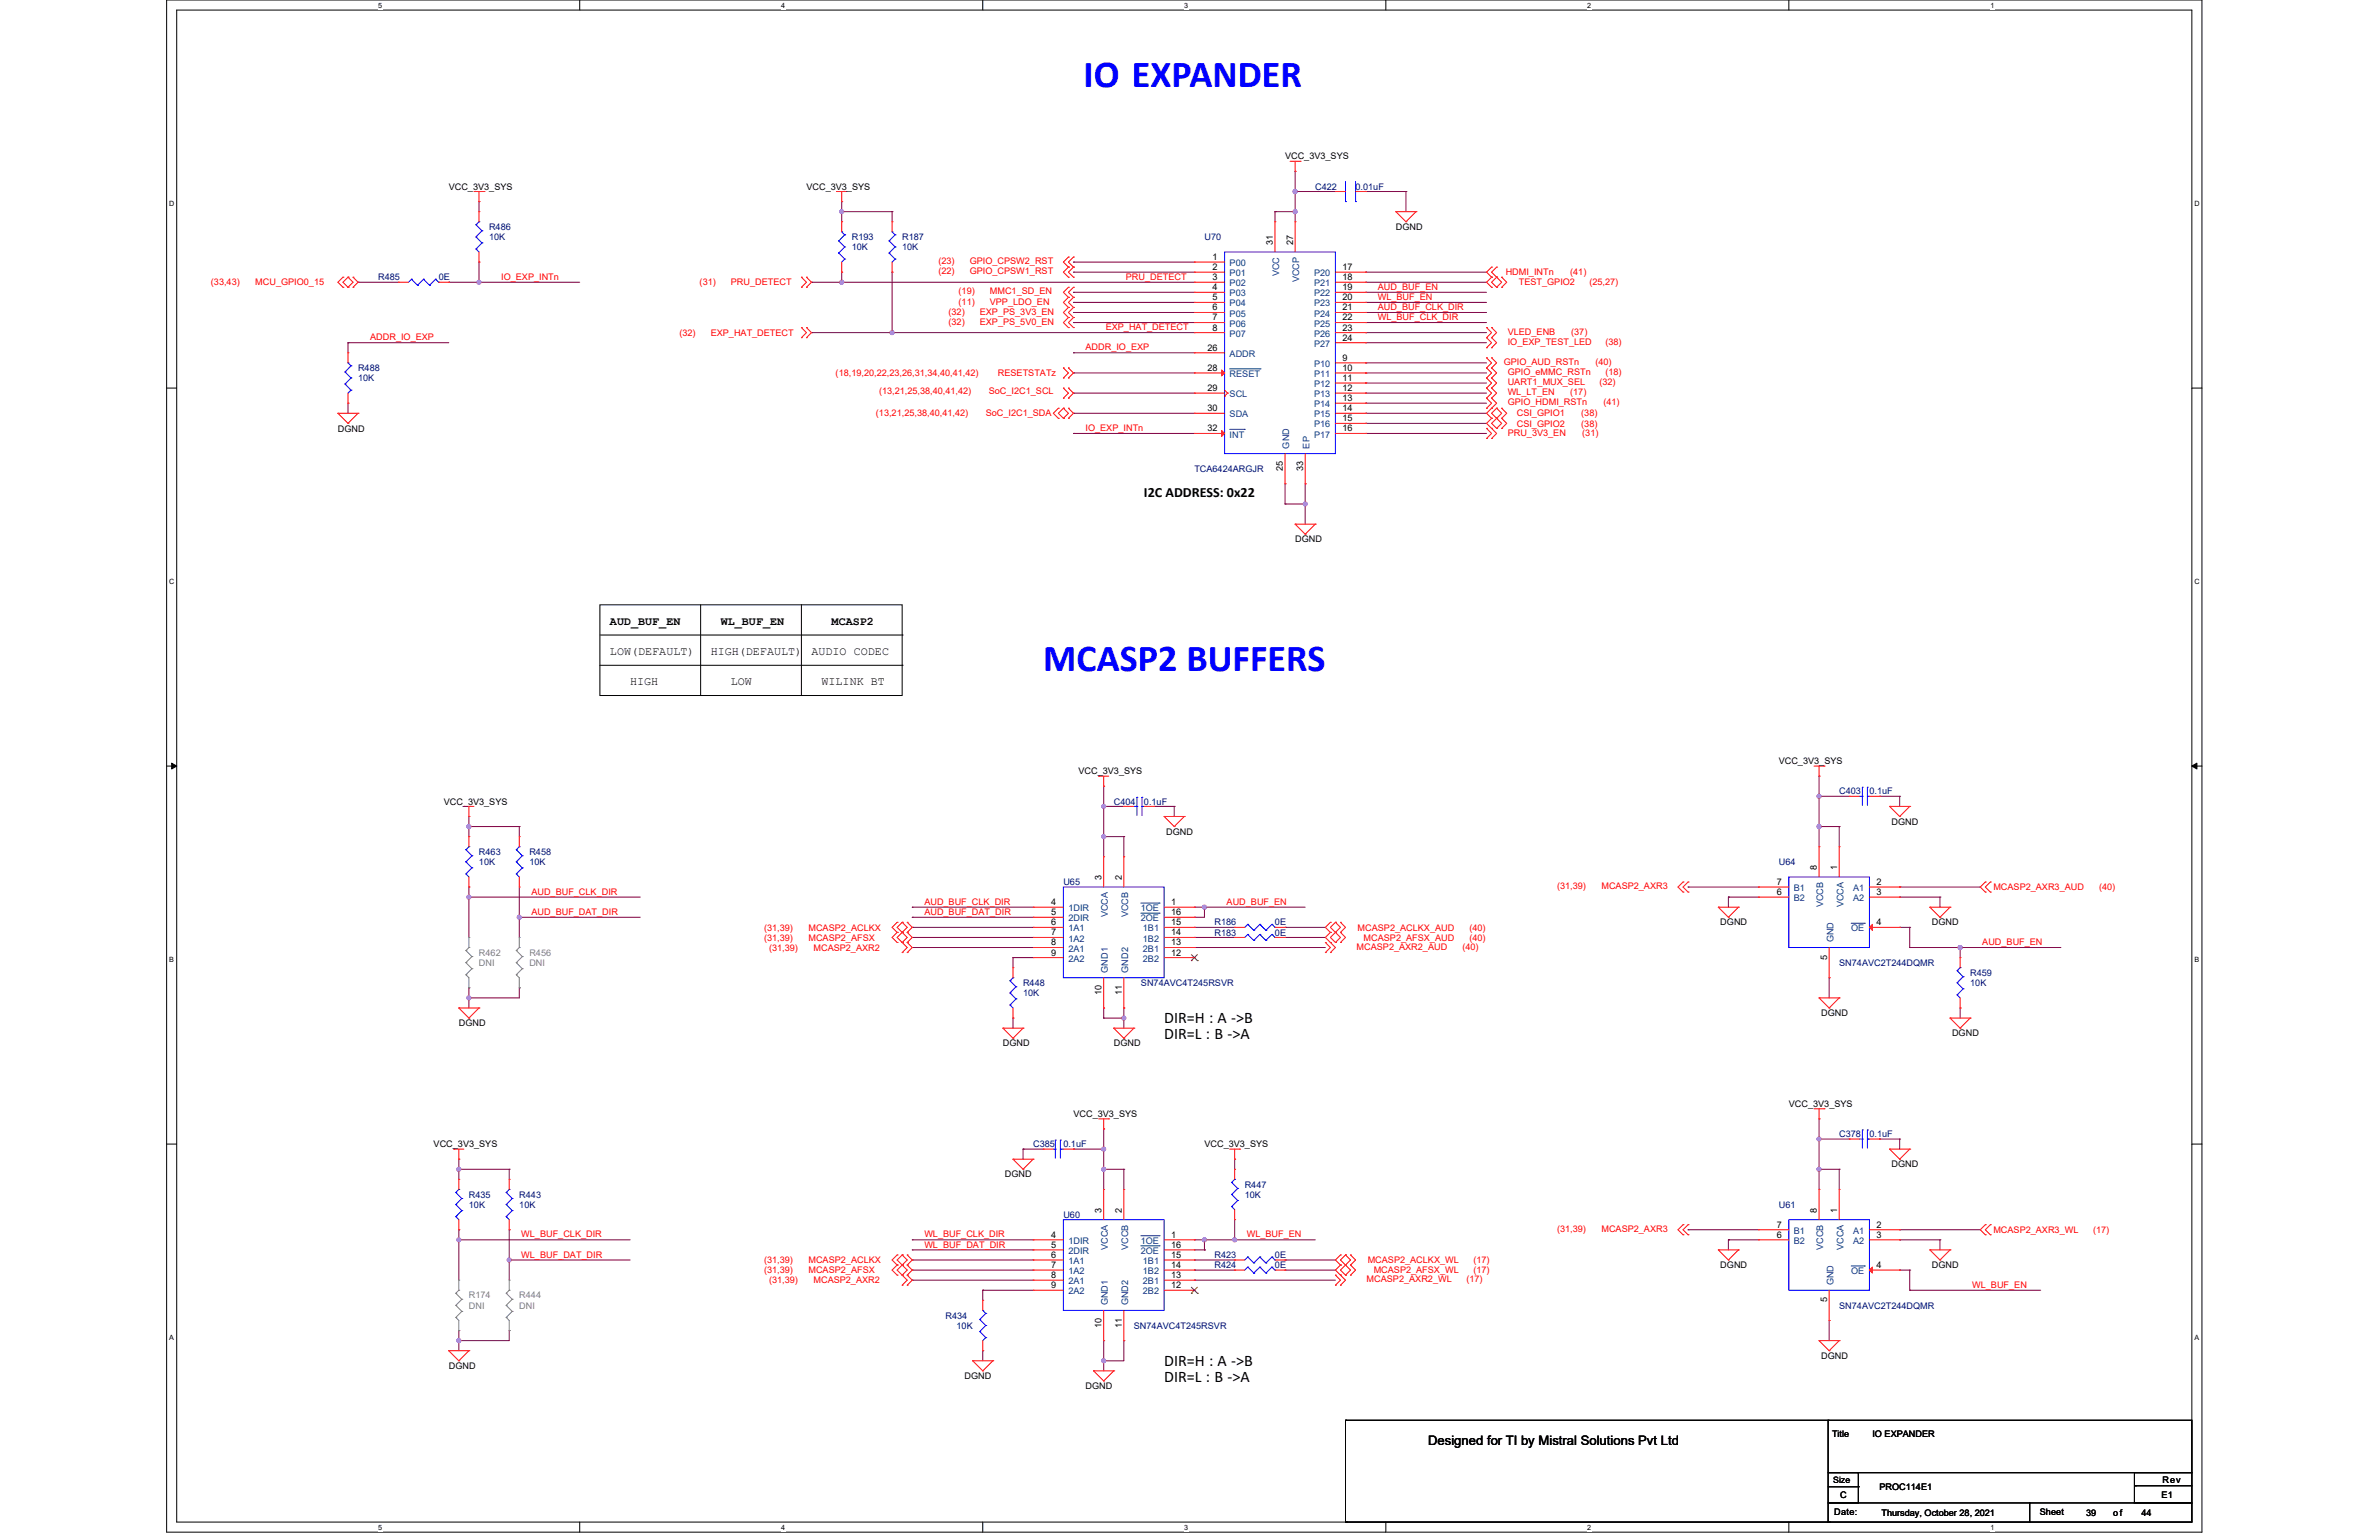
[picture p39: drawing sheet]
<svg xmlns="http://www.w3.org/2000/svg" width="432mm" height="279mm" viewBox="0 0 432 279" stroke-linecap="round" stroke-linejoin="round" font-family="sans-serif">
<defs><g id="words">
<g font-size="6.9" fill="#00f">
<text x="196.7" y="15.8">IO EXPANDER</text>
<text x="189.4" y="121.8">MCASP2 BUFFERS</text>
</g>
<g font-size="2.9">
<text x="211.3" y="185.7">DIR=H : A -&gt;B</text>
<text x="211.3" y="188.6">DIR=L : B -&gt;A</text>
<text x="211.3" y="247.8">DIR=H : A -&gt;B</text>
<text x="211.3" y="250.8">DIR=L : B -&gt;A</text>
</g>
<text font-size="2.6" x="207.6" y="90.2">I2C ADDRESS: 0x22</text>
<text font-size="2.4" x="259.2" y="262.2">Designed for TI by Mistral Solutions Pvt Ltd</text>
<g font-size="2.1">
<text x="110.7" y="113.3">AUD_BUF_EN</text>
<text x="130.8" y="113.3">WL_BUF_EN</text>
<text x="150.9" y="113.3">MCASP2</text>
<text x="110.7" y="118.8">LOW(DEFAULT)</text>
<text x="129" y="118.8">HIGH(DEFAULT)</text>
<text x="147.3" y="118.8">AUDIO CODEC</text>
<text x="114.4" y="124.3">HIGH</text>
<text x="132.7" y="124.3">LOW</text>
<text x="149.1" y="124.3">WILINK BT</text>
</g>
<g font-size="1.6">
<text x="233.2" y="28.9">VCC_3V3_SYS</text>
<text x="81.5" y="34.4">VCC_3V3_SYS</text>
<text x="146.4" y="34.4">VCC_3V3_SYS</text>
<text x="253.4" y="41.7">DGND</text>
<text x="220.1" y="47.2">1</text>
<text x="231" y="44.4" transform="rotate(-90 231 44.4)">31</text>
<text x="234.7" y="44.4" transform="rotate(-90 234.7 44.4)">27</text>
<text x="220.1" y="49">2</text>
<text x="220.1" y="50.8">3</text>
<text x="220.1" y="52.7">4</text>
<text x="243.7" y="49">17</text>
<text x="243.7" y="50.8">18</text>
<text x="243.7" y="52.7">19</text>
<text x="220.1" y="54.5">5</text>
<text x="220.1" y="56.3">6</text>
<text x="220.1" y="58.1">7</text>
<text x="220.1" y="60">8</text>
<text x="243.7" y="54.5">20</text>
<text x="243.7" y="56.3">21</text>
<text x="243.7" y="58.1">22</text>
<text x="243.7" y="60">23</text>
<text x="219.1" y="63.6">26</text>
<text x="243.7" y="61.8">24</text>
<text x="243.7" y="65.5">9</text>
<text x="219.1" y="67.3">28</text>
<text x="219.1" y="70.9">29</text>
<text x="243.7" y="67.3">10</text>
<text x="243.7" y="69.1">11</text>
<text x="243.7" y="70.9">12</text>
<text x="219.1" y="74.6">30</text>
<text x="243.7" y="72.8">13</text>
<text x="243.7" y="74.6">14</text>
<text x="243.7" y="76.4">15</text>
<text x="61.3" y="78.3">DGND</text>
<text x="219.1" y="78.3">32</text>
<text x="243.7" y="78.3">16</text>
<text x="232.9" y="85.4" transform="rotate(-90 232.9 85.4)">25</text>
<text x="236.5" y="85.4" transform="rotate(-90 236.5 85.4)">33</text>
<text x="235.1" y="98.4">DGND</text>
<text x="195.8" y="140.5">VCC_3V3_SYS</text>
<text x="322.9" y="138.6">VCC_3V3_SYS</text>
<text x="80.5" y="146">VCC_3V3_SYS</text>
<text x="343.3" y="149.6">DGND</text>
<text x="211.7" y="151.4">DGND</text>
<text x="199.9" y="159.7" transform="rotate(-90 199.9 159.7)">3</text>
<text x="203.6" y="159.7" transform="rotate(-90 203.6 159.7)">2</text>
<text x="322.5" y="160.6">7</text>
<text x="329.8" y="157.8" transform="rotate(-90 329.8 157.8)">8</text>
<text x="333.5" y="157.8" transform="rotate(-90 333.5 157.8)">1</text>
<text x="340.6" y="160.6">2</text>
<text x="190.8" y="164.2">4</text>
<text x="190.8" y="166">5</text>
<text x="190.8" y="167.9">6</text>
<text x="212.6" y="164.2">1</text>
<text x="212.6" y="166">16</text>
<text x="212.6" y="167.9">15</text>
<text x="312.2" y="167.9">DGND</text>
<text x="322.5" y="162.4">6</text>
<text x="340.6" y="162.4">3</text>
<text x="340.6" y="167.9">4</text>
<text x="350.7" y="167.9">DGND</text>
<text x="190.8" y="169.7">7</text>
<text x="190.8" y="171.5">8</text>
<text x="190.8" y="173.4">9</text>
<text x="212.6" y="169.7">14</text>
<text x="212.6" y="171.5">13</text>
<text x="212.6" y="173.4">12</text>
<text x="331.6" y="174.1" transform="rotate(-90 331.6 174.1)">5</text>
<text x="199.9" y="180.5" transform="rotate(-90 199.9 180.5)">10</text>
<text x="203.6" y="180.5" transform="rotate(-90 203.6 180.5)">11</text>
<text x="330.5" y="184.4">DGND</text>
<text x="83.3" y="186.2">DGND</text>
<text x="182" y="189.9">DGND</text>
<text x="202.2" y="189.9">DGND</text>
<text x="354.3" y="188">DGND</text>
<text x="194.8" y="202.7">VCC_3V3_SYS</text>
<text x="324.7" y="200.8">VCC_3V3_SYS</text>
<text x="78.7" y="208.1">VCC_3V3_SYS</text>
<text x="218.6" y="208.1">VCC_3V3_SYS</text>
<text x="182.4" y="213.6">DGND</text>
<text x="343.3" y="211.8">DGND</text>
<text x="199.9" y="220" transform="rotate(-90 199.9 220)">3</text>
<text x="203.6" y="220" transform="rotate(-90 203.6 220)">2</text>
<text x="329.8" y="220" transform="rotate(-90 329.8 220)">8</text>
<text x="333.5" y="220" transform="rotate(-90 333.5 220)">1</text>
<text x="190.8" y="224.6">4</text>
<text x="190.8" y="226.4">5</text>
<text x="212.6" y="224.6">1</text>
<text x="212.6" y="226.4">16</text>
<text x="322.5" y="224.6">6</text>
<text x="322.5" y="222.7">7</text>
<text x="340.6" y="222.7">2</text>
<text x="340.6" y="224.6">3</text>
<text x="190.8" y="228.2">6</text>
<text x="190.8" y="230.1">7</text>
<text x="190.8" y="231.9">8</text>
<text x="190.8" y="233.7">9</text>
<text x="212.6" y="228.2">15</text>
<text x="212.6" y="230.1">14</text>
<text x="212.6" y="231.9">13</text>
<text x="212.6" y="233.7">12</text>
<text x="312.2" y="230.1">DGND</text>
<text x="340.6" y="230.1">4</text>
<text x="350.7" y="230.1">DGND</text>
<text x="331.6" y="236.3" transform="rotate(-90 331.6 236.3)">5</text>
<text x="199.9" y="240.9" transform="rotate(-90 199.9 240.9)">10</text>
<text x="203.6" y="240.9" transform="rotate(-90 203.6 240.9)">11</text>
<text x="81.5" y="248.4">DGND</text>
<text x="175.1" y="250.2">DGND</text>
<text x="330.5" y="246.5">DGND</text>
<text x="197" y="252">DGND</text>
<text x="332.5" y="260.6">Title</text>
<text x="339.9" y="260.6">IO EXPANDER</text>
<text x="332.7" y="269">Size</text>
<text x="392.5" y="269">Rev</text>
<text x="332.9" y="274.9">Date:</text>
<text x="334" y="271.8">C</text>
<text x="341.1" y="270.3">PROC114E1</text>
<text x="341.5" y="275.1">Thursday, October 28, 2021</text>
<text x="370.2" y="274.9">Sheet</text>
<text x="378.6" y="275.1">39</text>
<text x="383.6" y="275.1">of</text>
<text x="388.7" y="275.1">44</text>
<text x="392.3" y="271.8">E1</text>
</g>
<g font-size="1.6" fill="#000080">
<text x="238.7" y="34.4">C422</text>
<text x="246" y="34.4">0.01uF</text>
<text x="88.8" y="41.7">R486</text>
<text x="88.8" y="43.5">10K</text>
<text x="154.6" y="43.5">R193</text>
<text x="154.6" y="45.4">10K</text>
<text x="163.7" y="43.5">R187</text>
<text x="163.7" y="45.4">10K</text>
<text x="218.6" y="43.5">U70</text>
<text x="68.6" y="50.9">R485</text>
<text x="79.6" y="50.9">0E</text>
<text x="65" y="67.3">R488</text>
<text x="65" y="69.2">10K</text>
<text x="216.8" y="85.6">TCA6424ARGJR</text>
<text x="202.2" y="146">C404</text>
<text x="207.6" y="146">0.1uF</text>
<text x="333.8" y="144.1">C403</text>
<text x="339.3" y="144.1">0.1uF</text>
<text x="86.9" y="155.1">R463</text>
<text x="96.1" y="155.1">R458</text>
<text x="86.9" y="156.9">10K</text>
<text x="96.1" y="156.9">10K</text>
<text x="193" y="160.6">U65</text>
<text x="322.9" y="156.9">U64</text>
<text x="220.4" y="167.9">R186</text>
<text x="231.4" y="167.9">0E</text>
<text x="220.4" y="169.7">R183</text>
<text x="231.4" y="169.7">0E</text>
<text x="185.7" y="178.9">R448</text>
<text x="207.1" y="178.9">SN74AVC4T245RSVR</text>
<text x="333.8" y="175.2">SN74AVC2T244DQMR</text>
<text x="357.6" y="177.1">R459</text>
<text x="357.6" y="178.9">10K</text>
<text x="185.7" y="180.7">10K</text>
<text x="187.5" y="208.1">C385</text>
<text x="193" y="208.1">0.1uF</text>
<text x="333.8" y="206.3">C378</text>
<text x="339.3" y="206.3">0.1uF</text>
<text x="225.9" y="215.5">R447</text>
<text x="85.1" y="217.3">R435</text>
<text x="85.1" y="219.1">10K</text>
<text x="94.3" y="217.3">R443</text>
<text x="94.3" y="219.1">10K</text>
<text x="193" y="220.9">U60</text>
<text x="225.9" y="217.3">10K</text>
<text x="322.9" y="219.1">U61</text>
<text x="220.4" y="228.3">R423</text>
<text x="220.4" y="230.1">R424</text>
<text x="231.4" y="228.3">0E</text>
<text x="231.4" y="230.1">0E</text>
<text x="171.6" y="239.2">R434</text>
<text x="333.8" y="237.4">SN74AVC2T244DQMR</text>
<text x="173.6" y="241.1">10K</text>
<text x="205.8" y="241.1">SN74AVC4T245RSVR</text>
</g>
<g font-size="1.6" fill="#f00">
<text x="170.3" y="47.9">(23)</text>
<text x="176" y="47.9">GPIO_CPSW2_RST</text>
<text x="38.3" y="51.8">(33,43)</text>
<text x="46.3" y="51.8">MCU_GPIO0_15</text>
<text x="91" y="50.8">IO_EXP_INTn</text>
<text x="127" y="51.8">(31)</text>
<text x="132.7" y="51.8">PRU_DETECT</text>
<text x="170.3" y="49.8">(22)</text>
<text x="174" y="53.4">(19)</text>
<text x="176" y="49.8">GPIO_CPSW1_RST</text>
<text x="179.7" y="53.4">MMC1_SD_EN</text>
<text x="204.3" y="50.8">PRU_DETECT</text>
<text x="250.1" y="52.6">AUD_BUF_EN</text>
<text x="273.3" y="49.9">HDMI_INTn</text>
<text x="275.7" y="51.8">TEST_GPIO2</text>
<text x="285" y="49.9">(41)</text>
<text x="288.5" y="51.8">(25,27)</text>
<text x="172.2" y="57.1">(32)</text>
<text x="172.2" y="58.9">(32)</text>
<text x="174" y="55.3">(11)</text>
<text x="177.8" y="57.1">EXP_PS_3V3_EN</text>
<text x="177.8" y="58.9">EXP_PS_5V0_EN</text>
<text x="179.7" y="55.3">VPP_LDO_EN</text>
<text x="200.7" y="59.9">EXP_HAT_DETECT</text>
<text x="250.1" y="54.4">WL_BUF_EN</text>
<text x="250.1" y="56.3">AUD_BUF_CLK_DIR</text>
<text x="250.1" y="58.1">WL_BUF_CLK_DIR</text>
<text x="67.2" y="61.7">ADDR_IO_EXP</text>
<text x="123.3" y="60.9">(32)</text>
<text x="129" y="60.9">EXP_HAT_DETECT</text>
<text x="197" y="63.6">ADDR_IO_EXP</text>
<text x="273.7" y="60.7">VLED_ENB</text>
<text x="273.7" y="62.6">IO_EXP_TEST_LED</text>
<text x="285.2" y="60.7">(37)</text>
<text x="291.4" y="62.6">(38)</text>
<text x="151.7" y="68.2">(18,19,20,22,23,26,31,34,40,41,42)</text>
<text x="159.5" y="71.5">(13,21,25,38,40,41,42)</text>
<text x="179.5" y="71.5">SoC_I2C1_SCL</text>
<text x="181.1" y="68.2">RESETSTATz</text>
<text x="272.9" y="66.2">GPIO_AUD_RSTn</text>
<text x="273.7" y="69.9">UART1_MUX_SEL</text>
<text x="273.7" y="71.7">WL_LT_EN</text>
<text x="273.7" y="68.1">GPIO_eMMC_RSTn</text>
<text x="285" y="71.7">(17)</text>
<text x="289.6" y="66.2">(40)</text>
<text x="290.3" y="69.9">(32)</text>
<text x="291.4" y="68.1">(18)</text>
<text x="159" y="75.6">(13,21,25,38,40,41,42)</text>
<text x="178.9" y="75.6">SoC_I2C1_SDA</text>
<text x="273.7" y="73.5">GPIO_HDMI_RSTn</text>
<text x="275.3" y="75.6">CSI_GPIO1</text>
<text x="275.3" y="77.4">CSI_GPIO2</text>
<text x="287" y="75.6">(38)</text>
<text x="287" y="77.4">(38)</text>
<text x="291" y="73.5">(41)</text>
<text x="197" y="78.2">IO_EXP_INTn</text>
<text x="273.7" y="79">PRU_3V3_EN</text>
<text x="287.2" y="79">(31)</text>
<text x="282.6" y="161.3">(31,39)</text>
<text x="290.7" y="161.3">MCASP2_AXR3</text>
<text x="361.8" y="161.5">MCASP2_AXR3_AUD</text>
<text x="381" y="161.5">(40)</text>
<text x="96.5" y="162.3">AUD_BUF_CLK_DIR</text>
<text x="96.5" y="166">AUD_BUF_DAT_DIR</text>
<text x="167.8" y="164.2">AUD_BUF_CLK_DIR</text>
<text x="167.8" y="166">AUD_BUF_DAT_DIR</text>
<text x="222.6" y="164.2">AUD_BUF_EN</text>
<text x="138.7" y="170.6">(31,39)</text>
<text x="138.7" y="168.8">(31,39)</text>
<text x="139.6" y="172.5">(31,39)</text>
<text x="146.7" y="170.6">MCASP2_AFSX</text>
<text x="146.7" y="168.8">MCASP2_ACLKX</text>
<text x="147.7" y="172.5">MCASP2_AXR2</text>
<text x="246.2" y="172.3">MCASP2_AXR2_AUD</text>
<text x="246.4" y="168.8">MCASP2_ACLKX_AUD</text>
<text x="247.5" y="170.6">MCASP2_AFSX_AUD</text>
<text x="265.4" y="172.3">(40)</text>
<text x="266.7" y="168.8">(40)</text>
<text x="266.7" y="170.6">(40)</text>
<text x="359.8" y="171.5">AUD_BUF_EN</text>
<text x="94.6" y="224.5">WL_BUF_CLK_DIR</text>
<text x="167.8" y="224.5">WL_BUF_CLK_DIR</text>
<text x="167.8" y="226.3">WL_BUF_DAT_DIR</text>
<text x="226.3" y="224.5">WL_BUF_EN</text>
<text x="282.6" y="223.5">(31,39)</text>
<text x="290.7" y="223.5">MCASP2_AXR3</text>
<text x="361.8" y="223.7">MCASP2_AXR3_WL</text>
<text x="379.9" y="223.7">(17)</text>
<text x="94.6" y="228.2">WL_BUF_DAT_DIR</text>
<text x="138.7" y="231">(31,39)</text>
<text x="138.7" y="229.2">(31,39)</text>
<text x="139.6" y="232.8">(31,39)</text>
<text x="146.7" y="231">MCASP2_AFSX</text>
<text x="146.7" y="229.2">MCASP2_ACLKX</text>
<text x="147.7" y="232.8">MCASP2_AXR2</text>
<text x="248.1" y="232.6">MCASP2_AXR2_WL</text>
<text x="248.2" y="229.2">MCASP2_ACLKX_WL</text>
<text x="249.3" y="231">MCASP2_AFSX_WL</text>
<text x="266.2" y="232.6">(17)</text>
<text x="267.4" y="229.2">(17)</text>
<text x="267.4" y="231">(17)</text>
<text x="358" y="233.7">WL_BUF_EN</text>
</g>
<g font-size="1.6" fill="#004080">
<text x="223.2" y="48.3">P00</text>
<text x="223.2" y="50.1">P01</text>
<text x="223.2" y="51.9">P02</text>
<text x="223.2" y="53.8">P03</text>
<text x="232.2" y="50.1" transform="rotate(-90 232.2 50.1)">VCC</text>
<text x="235.8" y="51.2" transform="rotate(-90 235.8 51.2)">VCCP</text>
<text x="238.5" y="50.1">P20</text>
<text x="238.5" y="51.9">P21</text>
<text x="238.5" y="53.8">P22</text>
<text x="223.2" y="55.6">P04</text>
<text x="223.2" y="57.4">P05</text>
<text x="223.2" y="59.3">P06</text>
<text x="238.5" y="55.6">P23</text>
<text x="238.5" y="57.4">P24</text>
<text x="238.5" y="59.3">P25</text>
<text x="223.2" y="61.1">P07</text>
<text x="223.2" y="64.8">ADDR</text>
<text x="238.5" y="61.1">P26</text>
<text x="238.5" y="62.9">P27</text>
<text x="223.2" y="68.4">RESET</text>
<text x="238.5" y="66.6">P10</text>
<text x="238.5" y="68.4">P11</text>
<text x="238.5" y="70.2">P12</text>
<text x="223.2" y="72.1">SCL</text>
<text x="223.2" y="75.7">SDA</text>
<text x="238.5" y="72.1">P13</text>
<text x="238.5" y="73.9">P14</text>
<text x="238.5" y="75.7">P15</text>
<text x="238.5" y="77.6">P16</text>
<text x="223.2" y="79.4">INT</text>
<text x="234" y="81.4" transform="rotate(-90 234 81.4)">GND</text>
<text x="237.7" y="81.4" transform="rotate(-90 237.7 81.4)">EP</text>
<text x="238.5" y="79.4">P17</text>
<text x="325.6" y="161.7">B1</text>
<text x="336.4" y="161.7">A1</text>
<text x="193.9" y="165.3">1DIR</text>
<text x="193.9" y="167.2">2DIR</text>
<text x="201.1" y="166.4" transform="rotate(-90 201.1 166.4)">VCCA</text>
<text x="204.7" y="166.4" transform="rotate(-90 204.7 166.4)">VCCB</text>
<text x="207.1" y="165.3">1OE</text>
<text x="207.1" y="167.2">2OE</text>
<text x="325.6" y="163.5">B2</text>
<text x="330.9" y="164.6" transform="rotate(-90 330.9 164.6)">VCCB</text>
<text x="334.6" y="164.6" transform="rotate(-90 334.6 164.6)">VCCA</text>
<text x="336.4" y="163.5">A2</text>
<text x="193.9" y="169">1A1</text>
<text x="193.9" y="170.8">1A2</text>
<text x="193.9" y="172.7">2A1</text>
<text x="207.4" y="169">1B1</text>
<text x="207.4" y="170.8">1B2</text>
<text x="207.4" y="172.7">2B1</text>
<text x="332.8" y="171" transform="rotate(-90 332.8 171)">GND</text>
<text x="336" y="169">OE</text>
<text x="193.9" y="174.5">2A2</text>
<text x="201.1" y="176.5" transform="rotate(-90 201.1 176.5)">GND1</text>
<text x="204.7" y="176.5" transform="rotate(-90 204.7 176.5)">GND2</text>
<text x="207.4" y="174.5">2B2</text>
<text x="193.9" y="225.7">1DIR</text>
<text x="193.9" y="227.5">2DIR</text>
<text x="201.1" y="226.8" transform="rotate(-90 201.1 226.8)">VCCA</text>
<text x="204.7" y="226.8" transform="rotate(-90 204.7 226.8)">VCCB</text>
<text x="207.1" y="225.7">1OE</text>
<text x="207.1" y="227.5">2OE</text>
<text x="325.6" y="225.7">B2</text>
<text x="325.6" y="223.9">B1</text>
<text x="330.9" y="226.8" transform="rotate(-90 330.9 226.8)">VCCB</text>
<text x="334.6" y="226.8" transform="rotate(-90 334.6 226.8)">VCCA</text>
<text x="336.4" y="223.9">A1</text>
<text x="336.4" y="225.7">A2</text>
<text x="193.9" y="229.3">1A1</text>
<text x="193.9" y="231.2">1A2</text>
<text x="193.9" y="233">2A1</text>
<text x="207.4" y="229.3">1B1</text>
<text x="207.4" y="231.2">1B2</text>
<text x="207.4" y="233">2B1</text>
<text x="332.8" y="233.2" transform="rotate(-90 332.8 233.2)">GND</text>
<text x="336" y="231.2">OE</text>
<text x="193.9" y="234.8">2A2</text>
<text x="201.1" y="236.8" transform="rotate(-90 201.1 236.8)">GND1</text>
<text x="204.7" y="236.8" transform="rotate(-90 204.7 236.8)">GND2</text>
<text x="207.4" y="234.8">2B2</text>
</g>
<g font-size="1.6" fill="#808080">
<text x="86.9" y="173.4">R462</text>
<text x="96.1" y="173.4">R456</text>
<text x="86.9" y="175.2">DNI</text>
<text x="96.1" y="175.2">DNI</text>
<text x="85.1" y="235.6">R174</text>
<text x="85.1" y="237.4">DNI</text>
<text x="94.3" y="235.6">R444</text>
<text x="94.3" y="237.4">DNI</text>
</g>
<g font-size="1.3">
<text x="68.6" y="1.4">5</text>
<text x="141.8" y="1.4">4</text>
<text x="215" y="1.4">3</text>
<text x="288.1" y="1.4">2</text>
<text x="361.3" y="1.4">1</text>
<text x="30.7" y="37.3">D</text>
<text x="398.3" y="37.3">D</text>
<text x="30.7" y="105.9">C</text>
<text x="398.3" y="105.9">C</text>
<text x="30.7" y="174.5">B</text>
<text x="398.3" y="174.5">B</text>
<text x="30.7" y="243">A</text>
<text x="398.3" y="243">A</text>
<text x="68.6" y="277.5">5</text>
<text x="141.8" y="277.5">4</text>
<text x="215" y="277.5">3</text>
<text x="288.1" y="277.5">2</text>
<text x="361.3" y="277.5">1</text>
</g>
</g></defs>
<path d="M30.2 0h369.5v278h-369.5zM32.1 1.8h365.7v274.3h-365.7z" fill="none" stroke="#000" stroke-width=".18"/>
<g fill="#fff">
<path d="M68.7 .2h.7v1.4h-.7z"/>
<path d="M68.7 276.3h.7v1.5h-.7z"/>
</g>
<path d="M105.2 0v1.8M105.2 276.1v1.9" fill="none" stroke="#000" stroke-width=".18"/>
<g fill="#fff">
<path d="M141.8 .2h.7v1.4h-.7z"/>
<path d="M141.8 276.3h.7v1.5h-.7z"/>
</g>
<path d="M178.4 0v1.8M178.4 276.1v1.9" fill="none" stroke="#000" stroke-width=".18"/>
<g fill="#fff">
<path d="M215 .2h.7v1.4h-.7z"/>
<path d="M215 276.3h.7v1.5h-.7z"/>
</g>
<path d="M251.5 0v1.8M251.5 276.1v1.9" fill="none" stroke="#000" stroke-width=".18"/>
<g fill="#fff">
<path d="M288.1 .2h.7v1.4h-.7z"/>
<path d="M288.1 276.3h.7v1.5h-.7z"/>
</g>
<path d="M324.7 0v1.8M324.7 276.1v1.9" fill="none" stroke="#000" stroke-width=".18"/>
<g fill="#fff">
<path d="M361.3 .2h.7v1.4h-.7z"/>
<path d="M361.3 276.3h.7v1.5h-.7z"/>
<path d="M30.7 36.1h1v1.5h-1z"/>
<path d="M398.3 36.1h.9v1.5h-.9z"/>
<path d="M30.7 104.7h1v1.5h-1z"/>
<path d="M398.3 104.7h.9v1.5h-.9z"/>
</g>
<path d="M30.2 70.4h1.9M397.8 70.4h1.9" fill="none" stroke="#000" stroke-width=".18"/>
<g fill="#fff">
<path d="M30.7 173.3h.9v1.4h-.9z"/>
<path d="M398.3 173.3h.9v1.4h-.9z"/>
</g>
<path d="M30.2 139h1.9M31.2 138.5l.9 .5-.9 .5zM397.8 139l.9-.5v1zM397.8 139h1.9" fill="none" stroke="#000" stroke-width=".18"/>
<path d="M31.2 138.5l.9 .5-.9 .5zM397.8 139l.9-.5v1z" fill="#000"/>
<g fill="#fff">
<path d="M30.7 241.9h.9v1.4h-.9z"/>
<path d="M398.3 241.9h.9v1.4h-.9z"/>
</g>
<path d="M108.9 109.7h54.8v16.5h-54.8zM108.9 115.2h54.8M127.2 109.7v16.5M145.5 109.7v16.5M163.7 115.2h.1M108.9 120.7h54.8M127.2 126.2h.1M145.5 126.2h.1M163.7 120.7h.1M30.2 207.6h1.9M397.8 207.6h1.9" fill="none" stroke="#000" stroke-width=".18"/>
<path d="M235.1 34.7h.1M235.1 34.7v3.7" fill="none" stroke="#800040" stroke-width=".18"/>
<circle cx="235.1" cy="38.4" r=".37" fill="#f0f"/>
<circle cx="235.1" cy="38.4" r=".37" fill="none" stroke="#f0f" stroke-width=".18"/>
<circle cx="235.1" cy="34.7" r=".37" fill="#f0f"/>
<circle cx="235.1" cy="34.7" r=".37" fill="none" stroke="#f0f" stroke-width=".18"/>
<g fill="none" stroke="#800040" stroke-width=".18">
<path d="M86.9 36.6h.1M86.9 36.6v1.8M231.4 38.4h.1M231.4 38.4v1.8M231.4 38.4h3.7M235.1 31.1h.1M235.1 34.7h.1M235.1 38.4h.1M235.1 31.1v3.6M235.1 38.4v1.8M235.1 34.7h7.3M247.9 34.7h.1"/>
<path d="M247.9 34.7h7.3M255.2 34.7h.1M255.2 34.7v3.7M86.9 47.5h.1M86.9 47.5v3.7M194.8 58.5h.1M194.8 56.7h.1M194.8 58.5h22M194.8 56.7h22M63.2 62.2h.1M63.2 73.2h.1M63.2 62.2h18.3"/>
<path d="M63.2 73.2v1.8M194.8 71.3h.1M194.8 75h.1M194.8 71.3h22M194.8 75h22M233.2 87.8h.1M233.2 91.4h.1M233.2 87.8v3.6M233.2 91.4h3.7M236.9 91.4h.1M236.9 87.8h.1M236.9 87.8v7.3"/>
</g>
<circle cx="236.9" cy="91.4" r=".37" fill="#f0f"/>
<circle cx="236.9" cy="91.4" r=".37" fill="none" stroke="#f0f" stroke-width=".18"/>
<path d="M86.9 51.2h.1M86.9 51.2h18.3M63.2 62.2h.1M63.2 62.2v1.8M194.8 67.7h.1M194.8 64h.1M194.8 78.6h.1M194.8 67.7h22M194.8 64h22M194.8 78.6h22" fill="none" stroke="#800040" stroke-width=".18"/>
<circle cx="86.9" cy="51.2" r=".37" fill="#f0f"/>
<circle cx="86.9" cy="51.2" r=".37" fill="none" stroke="#f0f" stroke-width=".18"/>
<g fill="none" stroke="#800040" stroke-width=".18">
<path d="M194.8 53h.1M194.8 54.9h.1M194.8 53h22M194.8 54.9h22M247.9 49.4h.1M247.9 51.2h.1M247.9 49.4h21.9M247.9 51.2h21.9M247.9 73.2h.1M247.9 75h.1M247.9 76.8h.1M247.9 69.5h.1"/>
<path d="M247.9 71.3h.1M247.9 78.6h.1M247.9 73.2h21.9M247.9 75h21.9M247.9 76.8h21.9M247.9 69.5h21.9M247.9 71.3h21.9M247.9 78.6h21.9M204 182.9h.1M204 182.9v1.8"/>
</g>
<circle cx="204" cy="184.7" r=".37" fill="#f0f"/>
<circle cx="204" cy="184.7" r=".37" fill="none" stroke="#f0f" stroke-width=".18"/>
<g fill="none" stroke="#800040" stroke-width=".18">
<path d="M200.3 142.6h.1M200.3 151.8h.1M200.3 146.3h.1M200.3 142.6v3.7M200.3 151.8v3.6M200.3 151.8h3.7M200.3 146.3h3.7M204 151.8h.1M204 151.8v3.6M209.5 146.3h.1M209.5 146.3h3.6M213.1 146.3h.1"/>
<path d="M213.1 146.3v1.8M165.6 168.2h.1M165.6 170.1h.1M165.6 168.2h21.9M165.6 170.1h21.9M200.3 182.9h.1M200.3 184.7h.1M200.3 182.9v1.8M200.3 184.7h3.7M204 184.7h.1M204 184.7v1.8M200.3 204.8h.1"/>
<path d="M200.3 204.8v3.7M200.3 246.9h.1M200.3 246.9v1.8"/>
</g>
<circle cx="200.3" cy="146.3" r=".37" fill="#f0f"/>
<circle cx="200.3" cy="146.3" r=".37" fill="none" stroke="#f0f" stroke-width=".18"/>
<path d="M200.3 151.8h.1M200.3 146.3v5.5" fill="none" stroke="#800040" stroke-width=".18"/>
<circle cx="200.3" cy="151.8" r=".37" fill="#f0f"/>
<circle cx="200.3" cy="151.8" r=".37" fill="none" stroke="#f0f" stroke-width=".18"/>
<path d="M85.1 160.9h.1M85.1 162.8h.1M85.1 160.9v1.9M85.1 162.8h31.1M165.6 171.9h.1M165.6 171.9h21.9M233.2 168.2h.1M233.2 170.1h.1M233.2 168.2h7.4M233.2 170.1h7.4M306.4 160.9h.1M306.4 160.9h12.8" fill="none" stroke="#800040" stroke-width=".18"/>
<circle cx="85.1" cy="162.8" r=".37" fill="#f0f"/>
<circle cx="85.1" cy="162.8" r=".37" fill="none" stroke="#f0f" stroke-width=".18"/>
<path d="M94.3 166.4h.1M94.3 160.9v5.5M94.3 166.4h21.9" fill="none" stroke="#800040" stroke-width=".18"/>
<circle cx="94.2" cy="166.4" r=".37" fill="#f0f"/>
<circle cx="94.2" cy="166.4" r=".37" fill="none" stroke="#f0f" stroke-width=".18"/>
<path d="M85.1 148.1h.1M85.1 150h.1M85.1 148.1v3.7M85.1 150h9.2" fill="none" stroke="#800040" stroke-width=".18"/>
<circle cx="85.1" cy="150" r=".37" fill="#f0f"/>
<circle cx="85.1" cy="150" r=".37" fill="none" stroke="#f0f" stroke-width=".18"/>
<path d="M94.3 150h.1M94.3 150v1.8M85.1 162.8h.1M85.1 179.2h.1M85.1 162.8v7.3M85.1 179.2v1.9M94.3 166.4h.1M94.3 166.4v3.7" fill="none" stroke="#800040" stroke-width=".18"/>
<circle cx="85.1" cy="181" r=".37" fill="#f0f"/>
<circle cx="85.1" cy="181" r=".37" fill="none" stroke="#f0f" stroke-width=".18"/>
<path d="M94.3 179.2h.1M94.3 179.2v1.9h-9.2M165.6 164.6h.1M165.6 166.4h.1M165.6 164.6h21.9M165.6 166.4h21.9M216.8 171.9h.1M216.8 164.6h.1M216.8 164.6h1.8M216.8 171.9h23.8M85.1 181.1h.1M85.1 181.1v1.8" fill="none" stroke="#800040" stroke-width=".18"/>
<circle cx="218.6" cy="164.6" r=".37" fill="#f0f"/>
<circle cx="218.6" cy="164.6" r=".37" fill="none" stroke="#f0f" stroke-width=".18"/>
<g fill="none" stroke="#800040" stroke-width=".18">
<path d="M247.9 53h.1M247.9 53h21.9M183.9 173.7h.1M183.9 173.7v1.9M183.9 173.7h3.6M216.8 166.4h.1M218.6 164.6h.1M218.6 164.6v1.8h-1.8M218.6 164.6h18.3M183.9 184.7h.1M183.9 184.7v1.8M185.7 208.5h.1"/>
<path d="M185.7 208.5h3.7M185.7 208.5v1.8M204 212.1h.1M204 212.1v3.7M200.3 246.9h.1M200.3 243.2h.1M200.3 243.2v3.7M204 243.2h.1M204 243.2v3.7h-3.7"/>
</g>
<circle cx="200.3" cy="246.9" r=".37" fill="#f0f"/>
<circle cx="200.3" cy="246.9" r=".37" fill="none" stroke="#f0f" stroke-width=".18"/>
<path d="M194.8 208.5h.1M194.8 208.5h5.5M200.3 212.1h.1M200.3 208.5h.1M200.3 212.1h3.7M200.3 208.5v7.3" fill="none" stroke="#800040" stroke-width=".18"/>
<circle cx="200.3" cy="212.1" r=".37" fill="#f0f"/>
<circle cx="200.3" cy="212.1" r=".37" fill="none" stroke="#f0f" stroke-width=".18"/>
<circle cx="200.3" cy="208.5" r=".37" fill="#f0f"/>
<circle cx="200.3" cy="208.5" r=".37" fill="none" stroke="#f0f" stroke-width=".18"/>
<path d="M216.8 224.9h.1M216.8 224.9h1.8" fill="none" stroke="#800040" stroke-width=".18"/>
<circle cx="218.6" cy="224.9" r=".37" fill="#f0f"/>
<circle cx="218.6" cy="224.9" r=".37" fill="none" stroke="#f0f" stroke-width=".18"/>
<g fill="none" stroke="#800040" stroke-width=".18">
<path d="M247.9 54.9h.1M247.9 54.9h21.9M83.3 223.1h.1M83.3 224.9h.1M83.3 224.9h31.1M83.3 223.1v1.8M178.4 234.1h.1M178.4 234.1v1.8M178.4 234.1h9.1M218.6 226.8h.1M218.6 224.9h.1M218.6 224.9v1.9"/>
<path d="M218.6 224.9h5.5M178.4 245.1h.1M178.4 245.1v1.8"/>
</g>
<circle cx="83.3" cy="224.9" r=".37" fill="#f0f"/>
<circle cx="83.3" cy="224.9" r=".37" fill="none" stroke="#f0f" stroke-width=".18"/>
<path d="M92.4 223.1h.1M92.4 223.1v5.5" fill="none" stroke="#800040" stroke-width=".18"/>
<circle cx="92.4" cy="228.6" r=".37" fill="#f0f"/>
<circle cx="92.4" cy="228.6" r=".37" fill="none" stroke="#f0f" stroke-width=".18"/>
<path d="M83.3 210.3h.1M83.3 212.1h.1M83.3 210.3v1.8M83.3 212.1h9.1M92.4 228.6h.1M92.4 228.6h22" fill="none" stroke="#800040" stroke-width=".18"/>
<circle cx="83.3" cy="212.1" r=".37" fill="#f0f"/>
<circle cx="83.3" cy="212.1" r=".37" fill="none" stroke="#f0f" stroke-width=".18"/>
<g fill="none" stroke="#800040" stroke-width=".18">
<path d="M83.3 212.1h.1M83.3 212.1v1.9M92.4 212.1h.1M92.4 212.1v1.9M83.3 224.9h.1M83.3 224.9v7.4M92.4 228.6h.1M92.4 228.6v3.7M83.3 241.4h.1M83.3 243.2h.1M83.3 241.4v3.7M92.4 241.4h.1"/>
<path d="M92.4 241.4v1.8h-9.1"/>
</g>
<circle cx="83.3" cy="243.2" r=".37" fill="#f0f"/>
<circle cx="83.3" cy="243.2" r=".37" fill="none" stroke="#f0f" stroke-width=".18"/>
<g fill="none" stroke="#800040" stroke-width=".18">
<path d="M330.2 144.5h.1M330.2 144.5h5.5M341.1 144.5h.1M341.1 144.5h3.7M165.6 224.9h.1M165.6 226.8h.1M165.6 232.3h.1M165.6 228.6h.1M165.6 230.4h.1M165.6 224.9h21.9M165.6 226.8h21.9M165.6 232.3h21.9"/>
<path d="M165.6 228.6h21.9M165.6 230.4h21.9M216.8 232.3h.1M216.8 232.3h25.6M233.2 228.6h.1M233.2 230.4h.1M233.2 228.6h9.2M233.2 230.4h9.2"/>
</g>
<circle cx="330.2" cy="144.5" r=".37" fill="#f0f"/>
<circle cx="330.2" cy="144.5" r=".37" fill="none" stroke="#f0f" stroke-width=".18"/>
<g fill="none" stroke="#800040" stroke-width=".18">
<path d="M330.2 150h.1M330.2 140.8h.1M330.2 140.8v9.2M344.8 144.5h.1M344.8 144.5v1.8M332 177.4h.1M332 177.4v3.7M344.8 162.8h.1M344.8 162.8h7.3M346.6 171.9h.1M346.6 171.9h9.2M352.1 162.8h.1"/>
<path d="M352.1 162.8v1.8"/>
</g>
<circle cx="355.8" cy="171.9" r=".37" fill="#f0f"/>
<circle cx="355.8" cy="171.9" r=".37" fill="none" stroke="#f0f" stroke-width=".18"/>
<path d="M330.2 150h.1M330.2 150h3.6M313.7 162.8h.1M313.7 162.8h5.5M313.7 162.8v1.8M344.8 168.2h.1M344.8 160.9h.1M344.8 168.2h1.8M344.8 160.9h14.6M346.6 168.2h.1M346.6 168.2v3.7" fill="none" stroke="#800040" stroke-width=".18"/>
<circle cx="330.2" cy="150" r=".37" fill="#f0f"/>
<circle cx="330.2" cy="150" r=".37" fill="none" stroke="#f0f" stroke-width=".18"/>
<path d="M330.2 150h.1M330.2 150v3.6M333.8 150h.1M333.8 150v3.6M330.2 206.7h.1M330.2 206.7v5.4M330.2 206.7h5.5M341.1 206.7h.1M341.1 206.7h3.7M306.4 223.1h.1M306.4 223.1h12.8" fill="none" stroke="#800040" stroke-width=".18"/>
<circle cx="330.2" cy="212.1" r=".37" fill="#f0f"/>
<circle cx="330.2" cy="212.1" r=".37" fill="none" stroke="#f0f" stroke-width=".18"/>
<circle cx="330.2" cy="206.7" r=".37" fill="#f0f"/>
<circle cx="330.2" cy="206.7" r=".37" fill="none" stroke="#f0f" stroke-width=".18"/>
<g fill="none" stroke="#800040" stroke-width=".18">
<path d="M330.2 203h.1M330.2 212.1h.1M330.2 203v3.7M330.2 212.1v3.7M330.2 212.1h3.6M333.8 212.1h.1M333.8 212.1v3.7M344.8 206.7h.1M344.8 206.7v1.8M224.1 224.9h.1M224.1 224.9h14.6M224.1 221.3v3.6"/>
<path d="M313.7 224.9h.1M313.7 224.9h5.5M313.7 224.9v1.9M332 239.6h.1M332 239.6v3.6M344.8 224.9h.1M344.8 230.4h.1M344.8 223.1h.1M344.8 224.9h7.3M344.8 230.4h1.8M344.8 223.1h14.6M346.6 234.1h.1"/>
<path d="M346.6 230.4h.1M346.6 234.1h23.8M346.6 230.4v3.7M352.1 224.9h.1M352.1 224.9v1.9"/>
</g>
<circle cx="224.1" cy="224.9" r=".37" fill="#f0f"/>
<circle cx="224.1" cy="224.9" r=".37" fill="none" stroke="#f0f" stroke-width=".18"/>
<g fill="none" stroke="#800040" stroke-width=".18">
<path d="M65 51.2h.1M65 51.2h7.3M81.5 51.2h.1M81.5 51.2h5.4M152.8 51.2h.1M152.8 51.2h64M194.8 47.5h.1M194.8 49.4h.1M194.8 47.5h22M194.8 49.4h22M247.9 56.7h.1M247.9 58.5h.1"/>
<path d="M247.9 56.7h21.9M247.9 58.5h21.9M247.9 60.4h.1M247.9 60.4h21.9M355.8 171.9h.1M355.8 171.9v1.8M355.8 171.9h18.3M355.8 182.9h.1M355.8 182.9v1.8M224.1 210.3h.1M224.1 210.3v1.8"/>
</g>
<circle cx="152.8" cy="51.2" r=".37" fill="#f0f"/>
<circle cx="152.8" cy="51.2" r=".37" fill="none" stroke="#f0f" stroke-width=".18"/>
<path d="M152.8 36.6h.1M152.8 36.6v1.8M147.3 51.2h.1M152.8 49.4h.1M152.8 49.4v1.8h-5.5" fill="none" stroke="#800040" stroke-width=".18"/>
<circle cx="152.8" cy="38.4" r=".37" fill="#f0f"/>
<circle cx="152.8" cy="38.4" r=".37" fill="none" stroke="#f0f" stroke-width=".18"/>
<path d="M161.9 60.4h.1M161.9 60.4h54.9M247.9 65.8h.1M247.9 65.8h21.9" fill="none" stroke="#800040" stroke-width=".18"/>
<circle cx="161.9" cy="60.3" r=".37" fill="#f0f"/>
<circle cx="161.9" cy="60.3" r=".37" fill="none" stroke="#f0f" stroke-width=".18"/>
<g fill="none" stroke="#800040" stroke-width=".18">
<path d="M152.8 38.4h.1M152.8 38.4h9.1M152.8 38.4v1.8M161.9 38.4h.1M161.9 38.4v1.8M161.9 49.4h.1M161.9 49.4v11h-14.6M147.3 60.4h.1M247.9 67.7h.1M247.9 62.2h.1M247.9 67.7h21.9M247.9 62.2h21.9"/>
<path d="M216.8 168.2h.1M216.8 170.1h.1M216.8 168.2h7.3M216.8 170.1h7.3M216.8 228.6h.1M216.8 230.4h.1M216.8 228.6h7.3M216.8 230.4h7.3M216.8 226.8h1.8M218.6 226.8h.1"/>
</g>
<g fill="none" stroke="#f00" stroke-width=".18">
<path d="M86 34.7h1.9M86.9 36.6h.1M86.9 38.4h.1M86.9 34.7v1.9M86.9 38.4v1.8M87.9 34.7h.1M151.9 34.7h.1M151.9 34.7h1.8M152.8 36.6h.1M152.8 34.7v1.9M234.2 29.3h1.8M235.1 31.1h.1"/>
<path d="M235.1 29.3v1.8M236 29.3h.1M242.4 34.7h.1M242.4 34.7h1.8M246 34.7h1.9M247.9 34.7h.1M253.4 38.4h.1M253.4 38.4h3.6M253.4 38.4l1.8 1.8M257 38.4h.1M257 38.4l-1.8 1.8M62.2 50.3h.1"/>
<path d="M62.2 52.1h.1M62.2 50.3l-.9 .9 .9 .9M63.2 52.1h.1M63.2 50.3h.1M63.2 50.3l.9 .9-.9 .9M63.2 50.3l-1 .9 1 .9M64.1 50.3h.1M64.1 52.1h.1M64.1 50.3l.9 .9-.9 .9M72.3 51.2h.1M72.3 51.2h1.8M79.6 51.2h1.9"/>
<path d="M81.5 51.2h.1M86.9 47.5h.1M86.9 45.7v1.8M145.5 50.3h.1M145.5 52.1h.1M145.5 59.4h.1M145.5 50.3l.9 .9-.9 .9M145.5 59.4l.9 1-.9 .9M146.4 52.1h.1M146.4 50.3h.1M146.4 59.4h.1M146.4 50.3l.9 .9-.9 .9"/>
<path d="M146.4 59.4l.9 1-.9 .9M152.8 49.4h.1M152.8 40.2h.1M152.8 40.2v1.9M152.8 47.5v1.9M161.9 49.4h.1M161.9 40.2h.1M161.9 40.2v1.9M161.9 47.5v1.9M193.9 52.1h.1M193.9 53.9h.1M193.9 55.8h.1"/>
<path d="M193.9 57.6h.1M193.9 59.4h.1M193.9 48.5h.1M193.9 50.3h.1M193.9 46.6h.1M193.9 52.1l-.9 .9 .9 .9M193.9 53.9l-.9 1 .9 .9M193.9 55.8l-.9 .9 .9 .9M193.9 57.6l-.9 .9 .9 .9M193.9 48.5l-.9 .9 .9 .9M193.9 46.6l-.9 .9 .9 1M194.8 52.1h.1"/>
<path d="M194.8 53.9h.1M194.8 55.8h.1M194.8 57.6h.1M194.8 59.4h.1M194.8 48.5h.1M194.8 50.3h.1M194.8 46.6h.1M194.8 52.1l-.9 .9 .9 .9M194.8 53.9l-.9 1 .9 .9M194.8 55.8l-.9 .9 .9 .9M194.8 57.6l-.9 .9 .9 .9M194.8 48.5l-.9 .9 .9 .9"/>
<path d="M194.8 46.6l-.9 .9 .9 1M255.2 40.2h.1M269.8 59.4h.1M269.8 59.4l.9 1-.9 .9M270.7 50.3h.1M270.7 48.5h.1M270.7 52.1h.1M270.7 59.4h.1M270.7 48.5l-.9 .9 .9 .9M270.7 50.3l-.9 .9 .9 .9M270.7 59.4l.9 1-.9 .9M271.6 48.5h.1"/>
<path d="M271.6 50.3h.1M271.6 52.1h.1M271.6 48.5l-.9 .9 1.9 1.8-1 .9M271.6 50.3l-.9 .9 .9 .9M272.6 50.3h.1M272.6 52.1h.1M272.6 50.3l.9 .9-.9 .9M61.3 75h.1M61.3 75h3.7M61.3 75l1.9 1.8M63.2 76.8h.1M63.2 73.2h.1"/>
<path d="M63.2 64h.1M63.2 64v1.8M63.2 71.3v1.9M65 75h.1M65 75l-1.8 1.8M145.5 61.3h.1M146.4 61.3h.1M192.1 74.1h.1M192.1 75.9h.1M192.1 74.1l-.9 .9 .9 .9M193 66.8h.1M193 68.6h.1"/>
<path d="M193 75.9h.1M193 74.1h.1M193 70.4h.1M193 72.2h.1M193 66.8l.9 .9-.9 .9M193 74.1l.9 .9-.9 .9M193 74.1l-.9 .9 .9 .9M193 70.4l.9 .9-.9 .9M193.9 68.6h.1M193.9 66.8h.1M193.9 74.1h.1M193.9 75.9h.1"/>
<path d="M193.9 72.2h.1M193.9 70.4h.1M193.9 66.8l.9 .9-.9 .9M193.9 74.1l.9 .9-.9 .9M193.9 70.4l.9 .9-.9 .9M269.8 68.6h.1M269.8 70.4h.1M269.8 72.2h.1M269.8 74.1h.1M269.8 77.7h.1M269.8 79.6h.1M269.8 61.3h.1"/>
<path d="M269.8 64.9h.1M269.8 66.8h.1M269.8 63.1h.1M269.8 72.2l.9 1-.9 .9M269.8 77.7l.9 .9-.9 1M269.8 68.6l.9 .9-.9 .9M269.8 70.4l.9 .9-.9 .9M269.8 61.3l.9 .9-.9 .9M269.8 64.9l.9 .9-.9 1M269.8 66.8l.9 .9-.9 .9M270.7 74.1h.1M270.7 75.9h.1"/>
<path d="M270.7 77.7h.1M270.7 68.6h.1M270.7 70.4h.1M270.7 72.2h.1M270.7 79.6h.1M270.7 61.3h.1M270.7 64.9h.1M270.7 66.8h.1M270.7 63.1h.1M270.7 61.3l.9 .9-.9 .9M270.7 72.2l.9 1-1.8 1.8 .9 .9M270.7 75.9l-.9 .9 1.8 1.8-.9 1"/>
<path d="M270.7 68.6l.9 .9-.9 .9M270.7 70.4l.9 .9-.9 .9M270.7 64.9l.9 .9-.9 1M270.7 66.8l.9 .9-.9 .9M271.6 75.9h.1M271.6 74.1h.1M271.6 77.7h.1M271.6 74.1l-.9 .9 1.9 1.8-1 .9M271.6 74.1l1 .9-1.9 1.8 .9 .9M272.6 74.1h.1M272.6 75.9h.1M272.6 77.7h.1"/>
<path d="M272.6 74.1l.9 .9-.9 .9M272.6 75.9l.9 .9-.9 .9M235.1 95.1h.1M235.1 95.1h3.6M235.1 95.1l1.8 1.8M236.9 96.9h.1M238.7 95.1h.1M238.7 95.1l-1.8 1.8M329.3 139h1.8M330.2 139v1.8M331.1 139h.1M84.2 146.3h.1"/>
<path d="M84.2 146.3h1.8M85.1 148.1h.1M85.1 151.8h.1M85.1 146.3v1.8M85.1 151.8v1.8M85.1 159.1v1.8M199.4 140.8h.1M199.4 140.8h1.8M200.3 142.6h.1M200.3 140.8v1.8M204 146.3h.1M204 146.3h1.8"/>
<path d="M207.6 146.3h1.9M209.5 146.3h.1M211.3 148.1h.1M211.3 148.1h3.7M211.3 148.1l1.8 1.9M213.1 150h.1M215 148.1h.1M215 148.1l-1.9 1.9M330.2 140.8h.1M335.7 144.5h.1M335.7 144.5h1.8M339.3 144.5h1.8"/>
<path d="M341.1 144.5h.1M343 146.3h.1M343 146.3h3.6M343 146.3l1.8 1.8M344.8 148.1h.1M346.6 146.3h.1M346.6 146.3l-1.8 1.8M85.1 160.9h.1M162.8 169.2h.1M162.8 171h.1M162.8 167.3h.1M162.8 167.3l-.9 .9 .9 1"/>
<path d="M162.8 169.2l-.9 .9 .9 .9M163.7 171h.1M163.7 169.2h.1M163.7 167.3h.1M163.7 172.8h.1M163.7 167.3l-.9 .9 1.9 1.9-1 .9M163.7 167.3l1 .9-1.9 1.9 1.9 1.8-1 .9M164.7 169.2h.1M164.7 171h.1M164.7 167.3h.1M164.7 172.8h.1M164.7 169.2l.9 .9-.9 .9"/>
<path d="M164.7 167.3l.9 .9-.9 1M164.7 171l.9 .9-.9 .9M183.9 175.6h.1M183.9 175.6v1.8M224.1 170.1h.1M224.1 170.1h1.8M231.4 170.1h1.8M233.2 170.1h.1M240.6 171h.1M240.6 172.8h.1M240.6 171l.9 .9-.9 .9M241.5 169.2h.1"/>
<path d="M241.5 171h.1M241.5 167.3h.1M241.5 172.8h.1M241.5 169.2l-.9 .9 1.8 1.8-.9 .9M241.5 167.3l-.9 .9 .9 1M242.4 171h.1M242.4 169.2h.1M242.4 167.3h.1M242.4 167.3l.9 .9-1.8 1.9 .9 .9M242.4 167.3l-.9 .9 1.8 1.9-.9 .9M243.3 169.2h.1M243.3 171h.1"/>
<path d="M243.3 167.3h.1M243.3 169.2l.9 .9-.9 .9M243.3 167.3l.9 .9-.9 1M305.5 160h.1M305.5 161.8h.1M305.5 160l-.9 .9 .9 .9M306.4 160h.1M306.4 161.8h.1M306.4 160l-.9 .9 .9 .9M311.9 164.6h.1M311.9 164.6h3.6M311.9 164.6l1.8 1.8"/>
<path d="M313.7 166.4h.1M315.5 164.6h.1M315.5 164.6l-1.8 1.8M350.3 164.6h.1M350.3 164.6h3.6M350.3 164.6l1.8 1.8M352.1 166.4h.1M353.9 164.6h.1M353.9 164.6l-1.8 1.8M355.8 173.7h.1M355.8 173.7v1.9M360.3 161.8h.1"/>
<path d="M360.3 160h.1M360.3 160l-.9 .9 .9 .9M361.3 160h.1M361.3 161.8h.1M361.3 160l-1 .9 1 .9M83.3 182.9h.1M83.3 182.9h3.6M83.3 182.9l1.8 1.8M85.1 184.7h.1M86.9 182.9h.1M86.9 182.9l-1.8 1.8M182 186.5h.1"/>
<path d="M182 186.5h3.7M182 186.5l1.9 1.9M183.9 188.4h.1M183.9 184.7h.1M183.9 182.9v1.8M185.7 186.5h.1M185.7 186.5l-1.8 1.9M202.2 186.5h.1M202.2 186.5h3.6M202.2 186.5l1.8 1.9M204 188.4h.1M205.8 186.5h.1"/>
<path d="M205.8 186.5l-1.8 1.9M330.2 181.1h.1M330.2 181.1h3.6M330.2 181.1l1.8 1.8M332 182.9h.1M333.8 181.1h.1M333.8 181.1l-1.8 1.8M353.9 184.7h.1M353.9 184.7h3.7M353.9 184.7l1.9 1.8M355.8 186.5h.1M355.8 182.9h.1"/>
<path d="M355.8 181.1v1.8M357.6 184.7h.1M357.6 184.7l-1.8 1.8M82.4 208.5h.1M82.4 208.5h1.8M83.3 210.3h.1M83.3 214h.1M83.3 208.5v1.8M83.3 214v1.8M92.4 214h.1M92.4 214v1.8M183.9 210.3h.1"/>
<path d="M183.9 210.3h3.6M183.9 210.3l1.8 1.8M185.7 212.1h.1M187.5 210.3h.1M187.5 210.3l-1.8 1.8M189.4 208.5h.1M189.4 208.5h1.8M193 208.5h1.8M194.8 208.5h.1M199.4 203h1.8M200.3 204.8h.1M200.3 215.8h.1"/>
<path d="M200.3 203v1.8M200.3 215.8v5.5M201.2 203h.1M204 215.8h.1M204 215.8v5.5M223.2 208.5h1.8M224.1 210.3h.1M224.1 208.5v1.8M225 208.5h.1M329.3 201.2h1.8M330.2 203h.1M330.2 201.2v1.8"/>
<path d="M331.1 201.2h.1M333.8 215.8h.1M333.8 215.8v5.5M343 208.5h.1M343 208.5h3.6M343 208.5l1.8 1.8M344.8 210.3h.1M346.6 208.5h.1M346.6 208.5l-1.8 1.8M83.3 223.1h.1M83.3 221.3v1.8M92.4 223.1h.1"/>
<path d="M92.4 221.3v1.8M162.8 229.5h.1M162.8 231.3h.1M162.8 227.7h.1M162.8 229.5l-.9 .9 .9 .9M162.8 227.7l-.9 .9 .9 .9M163.7 231.3h.1M163.7 233.2h.1M163.7 229.5h.1M163.7 227.7h.1M163.7 227.7l1 .9-1.9 1.8 1.9 1.9-1 .9M163.7 227.7l-.9 .9 1.9 1.8-1 .9"/>
<path d="M164.7 233.2h.1M164.7 231.3h.1M164.7 229.5h.1M164.7 227.7h.1M164.7 231.3l.9 1-.9 .9M164.7 229.5l.9 .9-.9 .9M164.7 227.7l.9 .9-.9 .9M178.4 235.9h.1M178.4 235.9v1.8M187.5 224.9h.1M187.5 226.8h.1M187.5 228.6h.1"/>
<path d="M187.5 230.4h.1M187.5 232.3h.1M187.5 234.1h.1M187.5 226.8h5.5M187.5 228.6h5.5M187.5 230.4h5.5M187.5 224.9h5.5M187.5 232.3h5.5M187.5 234.1h5.5M200.3 237.7v5.5M204 237.7v5.5M211.3 226.8h5.5"/>
<path d="M211.3 228.6h5.5M211.3 230.4h5.5M211.3 224.9h5.5M211.3 232.3h5.5M211.3 234.1h5.5M216.8 224.9h.1M216.8 226.8h.1M216.8 228.6h.1M216.8 230.4h.1M216.8 232.3h.1M216.8 234.1h.1M224.1 228.6h.1"/>
<path d="M224.1 230.4h.1M224.1 228.6h1.8M224.1 230.4h1.8M231.4 228.6h1.8M231.4 230.4h1.8M233.2 228.6h.1M233.2 230.4h.1M242.4 231.3h.1M242.4 233.2h.1M242.4 231.3l.9 1-.9 .9M243.3 229.5h.1M243.3 231.3h.1"/>
<path d="M243.3 227.7h.1M243.3 233.2h.1M243.3 229.5l-.9 .9 1.8 1.9-.9 .9M243.3 227.7l-.9 .9 .9 .9M244.2 231.3h.1M244.2 229.5h.1M244.2 227.7h.1M244.2 227.7l.9 .9-1.8 1.8 .9 .9M244.2 227.7l-.9 .9 1.8 1.8-.9 .9M245.1 229.5h.1M245.1 231.3h.1M245.1 227.7h.1"/>
<path d="M245.1 229.5l.9 .9-.9 .9M245.1 227.7l.9 .9-.9 .9M305.5 222.2h.1M305.5 224h.1M305.5 222.2l-.9 .9 .9 .9M306.4 222.2h.1M306.4 224h.1M306.4 222.2l-.9 .9 .9 .9M311.9 226.8h.1M311.9 226.8h3.6M311.9 226.8l1.8 1.8M313.7 228.6h.1"/>
<path d="M315.5 226.8h.1M315.5 226.8l-1.8 1.8M332 239.6h.1M332 234.1v5.5M339.3 224.9h5.5M339.3 223.1h5.5M344.8 223.1h.1M344.8 224.9h.1M350.3 226.8h.1M350.3 226.8h3.6M350.3 226.8l1.8 1.8M352.1 228.6h.1"/>
<path d="M353.9 226.8h.1M353.9 226.8l-1.8 1.8M360.3 224h.1M360.3 222.2h.1M360.3 222.2l-.9 .9 .9 .9M361.3 222.2h.1M361.3 224h.1M361.3 222.2l-1 .9 1 .9M81.5 245.1h.1M81.5 245.1h3.6M81.5 245.1l1.8 1.8M83.3 246.9h.1"/>
<path d="M85.1 245.1h.1M85.1 245.1l-1.8 1.8M176.5 246.9h.1M176.5 246.9h3.7M176.5 246.9l1.9 1.8M178.4 248.7h.1M178.4 245.1h.1M178.4 243.2v1.9M180.2 246.9h.1M180.2 246.9l-1.8 1.8M198.5 248.7h.1M198.5 248.7h3.7"/>
<path d="M198.5 248.7l1.8 1.8M200.3 250.5h.1M200.3 243.2h.1M202.2 248.7h.1M202.2 248.7l-1.9 1.8M204 243.2h.1M330.2 243.2h.1M330.2 243.2h3.6M330.2 243.2l1.8 1.9M332 245.1h.1M333.8 243.2h.1M333.8 243.2l-1.8 1.9"/>
</g>
<g fill="none" stroke="#000" stroke-width=".18">
<path d="M244.2 257.7h.1M244.2 257.7h87.8M244.2 257.7v18.4M331.8 257.7h66v9.5h-66zM244.2 276.1h.1M244.4 276.1h.1M244.4 276.1h87.8M331.8 267.2h5.5v5.5h-5.5zM331.8 272.7h36.6v3.4h-36.6zM331.8 269.7h5.5M337.3 269.7h.1M368.4 272.7h29.4v3.4h-29.4z"/>
<path d="M387.4 267.2h10.4v5.5h-10.4zM387.6 269.6h.1M387.6 269.6h10.2"/>
</g>
<g fill="none" stroke="#00f" stroke-width=".18">
<path d="M244.2 36.6h.1M244.2 32.9v3.7M246 36.6h.1M246 32.9v3.7M74.7 50.7h.1M74.7 50.7l-.6 .5M74.7 50.7l1.1 1.1M75.8 51.8h.1M76.9 50.7h.1M76.9 50.7l-1.1 1.1M76.9 50.7l1.1 1.1M78 51.8h.1"/>
<path d="M79.1 50.7h.1M79.1 50.7l-1.1 1.1M79.1 50.7l.5 .5M79.6 51.2h.1M86.4 45.2h.1M86.4 43h.1M86.4 40.8h.1M86.4 45.2l.5 .5M86.4 43l1.1 1.1M86.4 40.8l1.1 1.1M86.9 40.2h.1M86.9 40.2l-.5 .6"/>
<path d="M87.5 44.1h.1M87.5 41.9h.1M87.5 44.1l-1.1 1.1M87.5 41.9l-1.1 1.1M152.2 45.9h.1M152.2 43.7h.1M152.2 45.9l1.1 1.1M152.2 43.7l1.1 1.1M152.8 42.1h.1M152.8 42.1l.5 .5M153.3 47h.1M153.3 44.8h.1"/>
<path d="M153.3 42.6h.1M153.3 47l-.5 .5M153.3 44.8l-1.1 1.1M153.3 42.6l-1.1 1.1M161.4 45.9h.1M161.4 43.7h.1M161.4 45.9l1.1 1.1M161.4 43.7l1.1 1.1M161.9 42.1h.1M161.9 42.1l.6 .5M162.5 47h.1M162.5 44.8h.1"/>
<path d="M162.5 42.6h.1M162.5 47l-.6 .5M162.5 44.8l-1.1 1.1M162.5 42.6l-1.1 1.1M62.6 69.7h.1M62.6 67.5h.1M62.6 69.7l1.1 1.1M62.6 67.5l1.1 1.1M63.2 65.8h.1M63.2 65.8l.5 .6M63.7 70.8h.1M63.7 68.6h.1"/>
<path d="M63.7 66.4h.1M63.7 70.8l-.5 .5M63.7 68.6l-1.1 1.1M63.7 66.4l-1.1 1.1M84.6 158.6h.1M84.6 156.4h.1M84.6 154.2h.1M84.6 158.6l.5 .5M84.6 156.4l1.1 1.1M84.6 154.2l1.1 1.1M85.1 153.6h.1M85.1 153.6l-.5 .6"/>
<path d="M85.7 157.5h.1M85.7 155.3h.1M85.7 157.5l-1.1 1.1M85.7 155.3l-1.1 1.1M205.8 146.3h.6M206.4 144.7h.1M206.4 146.3h.1M206.4 144.7v3.2M207.3 146.3h.1M207.3 144.7h.1M207.3 146.3h.3M207.3 144.7v3.2"/>
<path d="M337.5 144.5h.5M338 142.8h.1M338 144.5h.1M338 142.8v3.3M338.9 144.5h.1M338.9 142.8h.1M338.9 144.5h.4M338.9 142.8v3.3M183.3 177.9h.1M183.3 177.9l1.1 1.1M183.9 177.4h.1M183.9 177.4l-.6 .5"/>
<path d="M184.4 179h.1M184.4 179l-1.1 1.1M226.5 169.5h.1M226.5 169.5l-.6 .6M226.5 169.5l1.1 1.1M227.6 170.6h.1M228.7 169.5h.1M228.7 169.5l-1.1 1.1M228.7 169.5l1.1 1.1M229.8 170.6h.1M230.9 169.5h.1M230.9 169.5l-1.1 1.1"/>
<path d="M230.9 169.5l.5 .6M231.4 170.1h.1M355.2 178.3h.1M355.2 176.1h.1M355.2 178.3l1.1 1.1M355.2 176.1l1.1 1.1M355.8 175.6h.1M355.8 175.6l-.6 .5M356.3 179.4h.1M356.3 177.2h.1M356.3 179.4l-1.1 1.1M356.3 177.2l-1.1 1.1"/>
<path d="M183.3 182.3h.1M183.3 180.1h.1M183.3 182.3l.6 .6M183.3 180.1l1.1 1.1M184.4 181.2h.1M184.4 181.2l-1.1 1.1M355.2 180.5h.1M355.2 180.5l.6 .6M82.7 218.5h.1M82.7 216.3h.1M82.7 218.5l1.1 1.1M82.7 216.3l1.1 1.1"/>
<path d="M83.3 215.8h.1M83.3 215.8l-.6 .5M83.8 219.6h.1M83.8 217.4h.1M83.8 219.6l-1.1 1.1M83.8 217.4l-1.1 1.1M91.9 218.5h.1M91.9 216.3h.1M91.9 218.5l1.1 1.1M91.9 216.3l1.1 1.1M92.4 215.8h.1M92.4 215.8l-.5 .5"/>
<path d="M93 219.6h.1M93 217.4h.1M93 219.6l-1.1 1.1M93 217.4l-1.1 1.1M191.2 208.5h.3M191.5 208.5h.1M191.5 206.8h.1M191.5 206.8v3.3M192.5 206.8h.1M192.5 208.5h.1M192.5 208.5h.5M192.5 206.8v3.3"/>
<path d="M82.7 220.7h.1M82.7 220.7l.6 .6M91.9 220.7h.1M91.9 220.7l.5 .6M177.8 239.4h.1M177.8 239.4l1.1 1.1M178.4 237.7h.1M178.4 237.7l.5 .6M178.9 238.3h.1M178.9 238.3l-1.1 1.1M193 221.3h18.3v16.4h-18.3zM226.5 228.1h.1"/>
<path d="M226.5 229.9h.1M226.5 228.1l-.6 .5M226.5 228.1l1.1 1M226.5 229.9l-.6 .5M226.5 229.9l1.1 1.1M227.6 229.1h.1M227.6 231h.1M228.7 228.1h.1M228.7 229.9h.1M228.7 228.1l-1.1 1M228.7 228.1l1.1 1M228.7 229.9l-1.1 1.1"/>
<path d="M228.7 229.9l1.1 1.1M229.8 229.1h.1M229.8 231h.1M230.9 228.1h.1M230.9 229.9h.1M230.9 228.1l-1.1 1M230.9 228.1l.5 .5M230.9 229.9l-1.1 1.1M230.9 229.9l.5 .5M231.4 228.6h.1M231.4 230.4h.1M324.7 221.3h14.6v12.8h-14.6z"/>
<path d="M177.8 241.6h.1M177.8 241.6l1.1 1.1M178.9 242.7h.1M178.9 240.5h.1M178.9 242.7l-.5 .5M178.9 240.5l-1.1 1.1"/>
</g>
<g fill="none" stroke="#808080" stroke-width=".18">
<path d="M84.6 176.8h.1M84.6 174.7h.1M84.6 172.5h.1M84.6 176.8l.5 .6v1.8M84.6 174.7l1.1 1M84.6 172.5l1.1 1.1M85.1 171.9h.1M85.1 179.2h.1M85.1 170.1h.1M85.1 171.9l-.5 .6M85.1 170.1v1.8M85.7 175.7h.1"/>
<path d="M85.7 173.6h.1M85.7 175.7l-1.1 1.1M85.7 173.6l-1.1 1.1M93.7 176.8h.1M93.7 174.7h.1M93.7 172.5h.1M93.7 176.8l.6 .6v1.8M93.7 174.7l1.1 1M93.7 172.5l1.1 1.1M94.3 171.9h.1M94.3 179.2h.1M94.3 170.1h.1"/>
<path d="M94.3 171.9l-.6 .6M94.3 170.1v1.8M94.8 175.7h.1M94.8 173.6h.1M94.8 175.7l-1.1 1.1M94.8 173.6l-1.1 1.1"/>
</g>
<path d="M207.1 224.2h3.3M207.1 226h3.3M210.4 224.2h.1M210.4 226h.1" fill="none" stroke="#004080" stroke-width=".18"/>
<path d="M216.2 234.6h.1M216.2 233.5l1.1 1.1M217.3 233.5l-1.1 1.1M217.3 234.6h.1" fill="none" stroke="#804000" stroke-width=".18"/>
<path d="M339.3 230.4l.6-.5v1.1z" fill="#f00"/>
<g fill="none" stroke="#f00" stroke-width=".18">
<path d="M216.8 47.5h.1M216.8 49.4h.1M216.8 51.2h.1M216.8 53h.1M216.8 54.9h.1M216.8 56.7h.1M216.8 58.5h.1M216.8 47.5h5.5M216.8 49.4h5.5M216.8 51.2h5.5M216.8 53h5.5M216.8 54.9h5.5"/>
<path d="M216.8 56.7h5.5M216.8 58.5h5.5M235.1 40.2h.1M235.1 40.2v5.5M242.4 49.4h5.5M242.4 51.2h5.5M242.4 53h5.5M242.4 54.9h5.5M242.4 56.7h5.5M242.4 58.5h5.5M247.9 49.4h.1M247.9 51.2h.1"/>
<path d="M247.9 53h.1M247.9 54.9h.1M247.9 56.7h.1M247.9 58.5h.1M216.8 60.4h.1M216.8 64h.1M216.8 60.4h5.5M216.8 64h5.5M242.4 60.4h5.5M242.4 62.2h5.5M247.9 60.4h.1M247.9 62.2h.1"/>
<path d="M233.2 87.8h.1M233.2 82.3v5.5M94.3 151.8h.1M94.3 151.8v1.8M94.3 159.1v1.8M200.3 155.4h.1M200.3 155.4v5.5M204 155.4h.1M204 155.4v5.5M94.3 160.9h.1M187.5 164.6h.1M187.5 166.4h.1"/>
<path d="M187.5 168.2h.1M187.5 170.1h.1M187.5 171.9h.1M187.5 173.7h.1M187.5 164.6h5.5M187.5 166.4h5.5M187.5 168.2h5.5M187.5 170.1h5.5M187.5 171.9h5.5M187.5 173.7h5.5M200.3 177.4v5.5M204 177.4v5.5"/>
<path d="M211.3 164.6h5.5M211.3 166.4h5.5M211.3 168.2h5.5M211.3 170.1h5.5M211.3 171.9h5.5M211.3 173.7h5.5M216.8 164.6h.1M216.8 166.4h.1M216.8 168.2h.1M216.8 170.1h.1M216.8 171.9h.1M216.8 173.7h.1"/>
<path d="M200.3 182.9h.1M204 182.9h.1M224.1 212.1h.1M224.1 212.1v1.9M224.1 219.5v1.8M330.2 215.8h.1M330.2 215.8v5.5M224.1 221.3h.1M319.2 224.9h.1M319.2 223.1h.1M319.2 224.9h5.5M319.2 223.1h5.5"/>
<path d="M339.3 230.4l.6-.5v1.1zM339.3 230.4h5.5M344.8 230.4h.1"/>
</g>
<path d="M207.1 163.8h3.3M207.1 165.7h3.3M210.4 163.8h.1M210.4 165.7h.1M336 229.7h2.4M338.4 229.7h.1" fill="none" stroke="#004080" stroke-width=".18"/>
<g fill="none" stroke="#00f" stroke-width=".18">
<path d="M222.3 45.7h20.1v36.6h-20.1zM93.7 158.6h.1M93.7 156.4h.1M93.7 154.2h.1M93.7 158.6l.6 .5M93.7 156.4l1.1 1.1M93.7 154.2l1.1 1.1M94.3 153.6h.1M94.3 153.6l-.6 .6M94.8 157.5h.1M94.8 155.3h.1M94.8 157.5l-1.1 1.1"/>
<path d="M94.8 155.3l-1.1 1.1M193 160.9h18.3v16.5h-18.3zM223.6 218.9h.1M223.6 216.7h.1M223.6 214.5h.1M223.6 218.9l.5 .6M223.6 216.7l1 1.1M223.6 214.5l1 1.1M224.1 214h.1M224.1 214l-.5 .5M224.6 217.8h.1M224.6 215.6h.1"/>
<path d="M224.6 217.8l-1 1.1M224.6 215.6l-1 1.1"/>
</g>
<g fill="none" stroke="#808080" stroke-width=".18">
<path d="M82.7 239h.1M82.7 236.8h.1M82.7 234.6h.1M82.7 239l.6 .6v1.8M82.7 236.8l1.1 1.1M82.7 234.6l1.1 1.1M83.3 234.1h.1M83.3 232.3h.1M83.3 234.1l-.6 .5M83.3 232.3v1.8M83.8 237.9h.1M83.8 235.7h.1"/>
<path d="M83.8 237.9l-1.1 1.1M83.8 235.7l-1.1 1.1M91.9 239h.1M91.9 236.8h.1M91.9 234.6h.1M91.9 239l.5 .6v1.8M91.9 236.8l1.1 1.1M91.9 234.6l1.1 1.1M92.4 234.1h.1M92.4 232.3h.1M92.4 234.1l-.5 .5M92.4 232.3v1.8"/>
<path d="M93 237.9h.1M93 235.7h.1M93 237.9l-1.1 1.1M93 235.7l-1.1 1.1M83.3 241.4h.1M92.4 241.4h.1"/>
</g>
<path d="M216.2 174.3h.1M216.2 173.2l1.1 1.1M217.3 173.2l-1.1 1.1M217.3 174.3h.1" fill="none" stroke="#804000" stroke-width=".18"/>
<path d="M221.7 67.1l.6 .6-.6 .5z" fill="#f00"/>
<g fill="none" stroke="#f00" stroke-width=".18">
<path d="M231.4 40.2h.1M231.4 40.2v5.5M216.8 67.7h.1M216.8 71.3h.1M216.8 75h.1M216.8 67.7h5.5M216.8 71.3h5.5M216.8 75h5.5M221.7 67.1l.6 .6-.6 .5zM222.3 71.9h.1M222.3 70.8l.5 .5M222.8 71.3h.1"/>
<path d="M222.8 71.3l-.5 .6"/>
</g>
<path d="M223.2 66.9h5.5M228.7 66.9h.1" fill="none" stroke="#004080" stroke-width=".18"/>
<path d="M221.7 78.1l.6 .5-.6 .6z" fill="#f00"/>
<g fill="none" stroke="#f00" stroke-width=".18">
<path d="M216.8 78.6h.1M216.8 78.6h5.5M221.7 78.1l.6 .5-.6 .6zM242.4 78.6h5.5M242.4 65.8h5.5M242.4 67.7h5.5M242.4 69.5h5.5M242.4 71.3h5.5M242.4 73.2h5.5M242.4 75h5.5M242.4 76.8h5.5M247.9 65.8h.1"/>
<path d="M247.9 67.7h.1M247.9 69.5h.1M247.9 71.3h.1M247.9 73.2h.1M247.9 75h.1M247.9 76.8h.1M247.9 78.6h.1M236.9 87.8h.1M236.9 82.3v5.5M333.8 153.6h.1M333.8 153.6v5.5M332 177.4h.1"/>
<path d="M332 171.9v5.5M339.3 160.9h5.5M339.3 162.8h5.5M344.8 160.9h.1M344.8 162.8h.1M335.7 206.7h.1M335.7 206.7h1.8M339.3 206.7h1.8M341.1 206.7h.1"/>
</g>
<path d="M223.2 77.9h2.6M225.8 77.9h.1" fill="none" stroke="#004080" stroke-width=".18"/>
<path d="M324.7 159.1h14.6v12.8h-14.6zM337.5 206.7h.5M338 205h.1M338 206.7h.1M338 205v3.3M338.9 206.7h.1M338.9 205h.1M338.9 206.7h.4M338.9 205v3.3" fill="none" stroke="#00f" stroke-width=".18"/>
<path d="M339.3 168.2l.6-.5v1.1z" fill="#f00"/>
<g fill="none" stroke="#f00" stroke-width=".18">
<path d="M330.2 153.6h.1M330.2 153.6v5.5M224.1 168.2h.1M224.1 168.2h1.8M231.4 168.2h1.8M233.2 168.2h.1M319.2 162.8h.1M319.2 160.9h.1M319.2 162.8h5.5M319.2 160.9h5.5M339.3 168.2l.6-.5v1.1zM339.3 168.2h5.5"/>
<path d="M344.8 168.2h.1"/>
</g>
<path d="M336 167.5h2.4M338.4 167.5h.1" fill="none" stroke="#004080" stroke-width=".18"/>
<path d="M226.5 167.7h.1M226.5 167.7l-.6 .5M226.5 167.7l1.1 1.1M227.6 168.8h.1M228.7 167.7h.1M228.7 167.7l-1.1 1.1M228.7 167.7l1.1 1.1M229.8 168.8h.1M230.9 167.7h.1M230.9 167.7l-1.1 1.1M230.9 167.7l.5 .5M231.4 168.2h.1" fill="none" stroke="#00f" stroke-width=".18"/>
<circle cx="235.1" cy="38.4" r=".37" fill="#f0f"/>
<circle cx="235.1" cy="38.4" r=".37" fill="none" stroke="#f0f" stroke-width=".18"/>
<circle cx="235.1" cy="34.7" r=".37" fill="#f0f"/>
<circle cx="235.1" cy="34.7" r=".37" fill="none" stroke="#f0f" stroke-width=".18"/>
<circle cx="236.9" cy="91.4" r=".37" fill="#f0f"/>
<circle cx="236.9" cy="91.4" r=".37" fill="none" stroke="#f0f" stroke-width=".18"/>
<circle cx="86.9" cy="51.2" r=".37" fill="#f0f"/>
<circle cx="86.9" cy="51.2" r=".37" fill="none" stroke="#f0f" stroke-width=".18"/>
<circle cx="204" cy="184.7" r=".37" fill="#f0f"/>
<circle cx="204" cy="184.7" r=".37" fill="none" stroke="#f0f" stroke-width=".18"/>
<circle cx="200.3" cy="146.3" r=".37" fill="#f0f"/>
<circle cx="200.3" cy="146.3" r=".37" fill="none" stroke="#f0f" stroke-width=".18"/>
<circle cx="200.3" cy="151.8" r=".37" fill="#f0f"/>
<circle cx="200.3" cy="151.8" r=".37" fill="none" stroke="#f0f" stroke-width=".18"/>
<circle cx="85.1" cy="162.8" r=".37" fill="#f0f"/>
<circle cx="85.1" cy="162.8" r=".37" fill="none" stroke="#f0f" stroke-width=".18"/>
<circle cx="94.2" cy="166.4" r=".37" fill="#f0f"/>
<circle cx="94.2" cy="166.4" r=".37" fill="none" stroke="#f0f" stroke-width=".18"/>
<circle cx="85.1" cy="150" r=".37" fill="#f0f"/>
<circle cx="85.1" cy="150" r=".37" fill="none" stroke="#f0f" stroke-width=".18"/>
<circle cx="85.1" cy="181" r=".37" fill="#f0f"/>
<circle cx="85.1" cy="181" r=".37" fill="none" stroke="#f0f" stroke-width=".18"/>
<circle cx="218.6" cy="164.6" r=".37" fill="#f0f"/>
<circle cx="218.6" cy="164.6" r=".37" fill="none" stroke="#f0f" stroke-width=".18"/>
<circle cx="200.3" cy="246.9" r=".37" fill="#f0f"/>
<circle cx="200.3" cy="246.9" r=".37" fill="none" stroke="#f0f" stroke-width=".18"/>
<circle cx="200.3" cy="212.1" r=".37" fill="#f0f"/>
<circle cx="200.3" cy="212.1" r=".37" fill="none" stroke="#f0f" stroke-width=".18"/>
<circle cx="200.3" cy="208.5" r=".37" fill="#f0f"/>
<circle cx="200.3" cy="208.5" r=".37" fill="none" stroke="#f0f" stroke-width=".18"/>
<circle cx="218.6" cy="224.9" r=".37" fill="#f0f"/>
<circle cx="218.6" cy="224.9" r=".37" fill="none" stroke="#f0f" stroke-width=".18"/>
<circle cx="83.3" cy="224.9" r=".37" fill="#f0f"/>
<circle cx="83.3" cy="224.9" r=".37" fill="none" stroke="#f0f" stroke-width=".18"/>
<circle cx="92.4" cy="228.6" r=".37" fill="#f0f"/>
<circle cx="92.4" cy="228.6" r=".37" fill="none" stroke="#f0f" stroke-width=".18"/>
<circle cx="83.3" cy="212.1" r=".37" fill="#f0f"/>
<circle cx="83.3" cy="212.1" r=".37" fill="none" stroke="#f0f" stroke-width=".18"/>
<circle cx="83.3" cy="243.2" r=".37" fill="#f0f"/>
<circle cx="83.3" cy="243.2" r=".37" fill="none" stroke="#f0f" stroke-width=".18"/>
<circle cx="330.2" cy="144.5" r=".37" fill="#f0f"/>
<circle cx="330.2" cy="144.5" r=".37" fill="none" stroke="#f0f" stroke-width=".18"/>
<circle cx="355.8" cy="171.9" r=".37" fill="#f0f"/>
<circle cx="355.8" cy="171.9" r=".37" fill="none" stroke="#f0f" stroke-width=".18"/>
<circle cx="330.2" cy="150" r=".37" fill="#f0f"/>
<circle cx="330.2" cy="150" r=".37" fill="none" stroke="#f0f" stroke-width=".18"/>
<circle cx="330.2" cy="212.1" r=".37" fill="#f0f"/>
<circle cx="330.2" cy="212.1" r=".37" fill="none" stroke="#f0f" stroke-width=".18"/>
<circle cx="330.2" cy="206.7" r=".37" fill="#f0f"/>
<circle cx="330.2" cy="206.7" r=".37" fill="none" stroke="#f0f" stroke-width=".18"/>
<circle cx="224.1" cy="224.9" r=".37" fill="#f0f"/>
<circle cx="224.1" cy="224.9" r=".37" fill="none" stroke="#f0f" stroke-width=".18"/>
<circle cx="152.8" cy="51.2" r=".37" fill="#f0f"/>
<circle cx="152.8" cy="51.2" r=".37" fill="none" stroke="#f0f" stroke-width=".18"/>
<circle cx="152.8" cy="38.4" r=".37" fill="#f0f"/>
<circle cx="152.8" cy="38.4" r=".37" fill="none" stroke="#f0f" stroke-width=".18"/>
<circle cx="161.9" cy="60.3" r=".37" fill="#f0f"/>
<circle cx="161.9" cy="60.3" r=".37" fill="none" stroke="#f0f" stroke-width=".18"/>
<use href="#words"/>
</svg>
